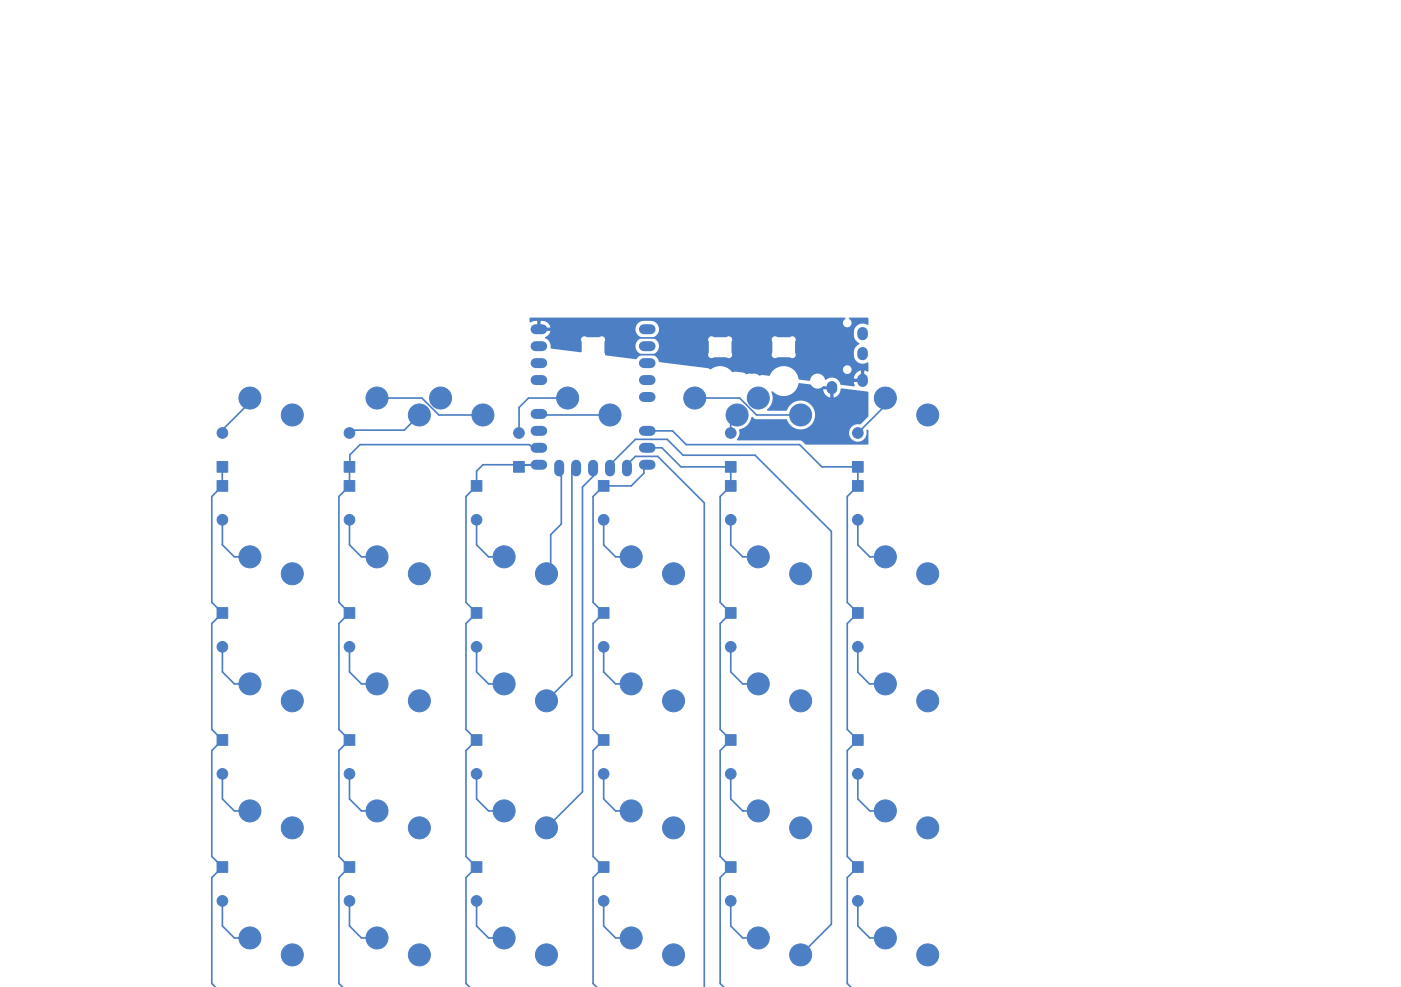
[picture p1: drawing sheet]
<svg xmlns="http://www.w3.org/2000/svg" width="210mm" height="148mm" viewBox="0 0 210 148" stroke-linecap="round" stroke-linejoin="round" font-family="sans-serif">
<g fill="none" stroke="#4d7fc4" stroke-width="1.5">
<path d="M80.3 49.4h1M80.3 51.9h1M80.3 54.5h1M80.3 57h1M96.5 49.4h1M96.5 51.9h1M96.5 54.5h1M96.5 57h1M96.5 59.5h1M80.3 64.6h1M80.3 67.2h1M80.3 69.7h1"/>
<path d="M80.3 62.1h1M83.8 69.7v1M86.4 69.7v1M88.9 69.7v1M91.4 69.7v1M94 69.7v1M96.5 64.6h1M96.5 67.2h1M96.5 69.7h1"/>
</g>
<g fill="#4d7fc4" stroke="#4d7fc4" stroke-width=".15">
<path d="M89.7 72.1h1.6v1.6h-1.6z"/>
<path d="M108.7 91.1h1.6v1.6h-1.6z"/>
<path d="M70.6 72.1h1.6v1.6h-1.6z"/>
<path d="M89.7 110.2h1.6v1.6h-1.6z"/>
<path d="M70.6 110.2h1.6v1.6h-1.6z"/>
<path d="M108.7 110.2h1.6v1.6h-1.6z"/>
<path d="M127.8 91.1h1.6v1.6h-1.6z"/>
<path d="M32.5 69.2h1.6v1.6h-1.6z"/>
<path d="M51.6 91.1h1.6v1.6h-1.6z"/>
<path d="M51.6 72.1h1.6v1.6h-1.6z"/>
<path d="M70.6 129.2h1.6v1.6h-1.6z"/>
<path d="M51.6 129.2h1.6v1.6h-1.6z"/>
<path d="M127.8 72.1h1.6v1.6h-1.6z"/>
<path d="M108.7 72.1h1.6v1.6h-1.6z"/>
<path d="M108.7 129.2h1.6v1.6h-1.6z"/>
<path d="M108.7 69.2h1.6v1.6h-1.6z"/>
<path d="M89.7 129.2h1.6v1.6h-1.6z"/>
<path d="M51.6 110.2h1.6v1.6h-1.6z"/>
<path d="M70.6 91.1h1.6v1.6h-1.6z"/>
<path d="M51.6 69.2h1.6v1.6h-1.6z"/>
<path d="M32.5 129.2h1.6v1.6h-1.6z"/>
<path d="M127.8 110.2h1.6v1.6h-1.6z"/>
<path d="M127.8 129.2h1.6v1.6h-1.6z"/>
<path d="M32.5 72.1h1.6v1.6h-1.6z"/>
<path d="M77 69.2h1.6v1.6h-1.6z"/>
<path d="M32.5 91.1h1.6v1.6h-1.6z"/>
<path d="M127.8 69.2h1.6v1.6h-1.6z"/>
<path d="M89.7 91.1h1.6v1.6h-1.6z"/>
<path d="M32.5 110.2h1.6v1.6h-1.6z"/>
<circle cx="90.5" cy="77.9" r=".8"/>
<circle cx="109.5" cy="97" r=".8"/>
<circle cx="71.4" cy="77.9" r=".8"/>
<circle cx="90.5" cy="116" r=".8"/>
<circle cx="71.4" cy="116" r=".8"/>
<circle cx="109.5" cy="116" r=".8"/>
<circle cx="128.6" cy="97" r=".8"/>
<circle cx="33.3" cy="64.9" r=".8"/>
<circle cx="52.4" cy="97" r=".8"/>
<circle cx="52.4" cy="77.9" r=".8"/>
<circle cx="71.4" cy="135.1" r=".8"/>
<circle cx="52.4" cy="135.1" r=".8"/>
<circle cx="128.6" cy="77.9" r=".8"/>
<circle cx="109.5" cy="77.9" r=".8"/>
<circle cx="109.5" cy="135.1" r=".8"/>
<circle cx="109.5" cy="64.9" r=".8"/>
<circle cx="90.5" cy="135.1" r=".8"/>
<circle cx="52.4" cy="116" r=".8"/>
<circle cx="71.4" cy="97" r=".8"/>
<circle cx="52.4" cy="64.9" r=".8"/>
<circle cx="33.3" cy="135.1" r=".8"/>
<circle cx="128.6" cy="116" r=".8"/>
<circle cx="128.6" cy="135.1" r=".8"/>
<circle cx="33.3" cy="77.9" r=".8"/>
<circle cx="77.8" cy="64.9" r=".8"/>
<circle cx="33.3" cy="97" r=".8"/>
<circle cx="128.6" cy="64.9" r=".8"/>
<circle cx="90.5" cy="97" r=".8"/>
<circle cx="33.3" cy="116" r=".8"/>
<circle cx="75.6" cy="83.5" r="1.65"/>
<circle cx="81.9" cy="86" r="1.65"/>
<circle cx="75.6" cy="102.6" r="1.65"/>
<circle cx="81.9" cy="105.1" r="1.65"/>
<circle cx="113.7" cy="59.7" r="1.65"/>
<circle cx="120" cy="62.2" r="1.65"/>
<circle cx="37.5" cy="102.6" r="1.65"/>
<circle cx="43.8" cy="105.1" r="1.65"/>
<circle cx="94.6" cy="83.5" r="1.65"/>
<circle cx="101" cy="86" r="1.65"/>
<circle cx="66" cy="59.7" r="1.65"/>
<circle cx="72.4" cy="62.2" r="1.65"/>
<circle cx="94.6" cy="121.6" r="1.65"/>
<circle cx="101" cy="124.1" r="1.65"/>
<circle cx="56.5" cy="102.6" r="1.65"/>
<circle cx="62.9" cy="105.1" r="1.65"/>
<circle cx="132.7" cy="83.5" r="1.65"/>
<circle cx="139.1" cy="86" r="1.65"/>
<circle cx="37.5" cy="140.7" r="1.65"/>
<circle cx="43.8" cy="143.2" r="1.65"/>
<circle cx="94.6" cy="140.7" r="1.65"/>
<circle cx="101" cy="143.2" r="1.65"/>
<circle cx="113.7" cy="102.6" r="1.65"/>
<circle cx="120" cy="105.1" r="1.65"/>
<circle cx="56.5" cy="140.7" r="1.65"/>
<circle cx="62.9" cy="143.2" r="1.65"/>
<circle cx="132.7" cy="140.7" r="1.65"/>
<circle cx="139.1" cy="143.2" r="1.65"/>
<circle cx="132.7" cy="102.6" r="1.65"/>
<circle cx="139.1" cy="105.1" r="1.65"/>
<circle cx="85.1" cy="59.7" r="1.65"/>
<circle cx="91.4" cy="62.2" r="1.65"/>
<circle cx="56.5" cy="83.5" r="1.65"/>
<circle cx="62.9" cy="86" r="1.65"/>
<circle cx="113.7" cy="83.5" r="1.65"/>
<circle cx="120" cy="86" r="1.65"/>
<circle cx="104.1" cy="59.7" r="1.65"/>
<circle cx="110.5" cy="62.2" r="1.65"/>
<circle cx="37.5" cy="59.7" r="1.65"/>
<circle cx="43.8" cy="62.2" r="1.65"/>
<circle cx="113.7" cy="121.6" r="1.65"/>
<circle cx="120" cy="124.1" r="1.65"/>
<circle cx="94.6" cy="102.6" r="1.65"/>
<circle cx="101" cy="105.1" r="1.65"/>
<circle cx="37.5" cy="83.5" r="1.65"/>
<circle cx="43.8" cy="86" r="1.65"/>
<circle cx="56.5" cy="59.7" r="1.65"/>
<circle cx="62.9" cy="62.2" r="1.65"/>
<circle cx="75.6" cy="121.6" r="1.65"/>
<circle cx="81.9" cy="124.1" r="1.65"/>
<circle cx="56.5" cy="121.6" r="1.65"/>
<circle cx="62.9" cy="124.1" r="1.65"/>
<circle cx="75.6" cy="140.7" r="1.65"/>
<circle cx="81.9" cy="143.2" r="1.65"/>
<circle cx="37.5" cy="121.6" r="1.65"/>
<circle cx="43.8" cy="124.1" r="1.65"/>
<circle cx="113.7" cy="140.7" r="1.65"/>
<circle cx="120" cy="143.2" r="1.65"/>
<circle cx="132.7" cy="121.6" r="1.65"/>
<circle cx="139.1" cy="124.1" r="1.65"/>
<circle cx="132.7" cy="59.7" r="1.65"/>
<circle cx="139.1" cy="62.2" r="1.65"/>
</g>
<path d="M124.7 57.9v.4M129.3 49.8v.4M129.3 52.8v.4M129.3 56.8v.4" fill="none" stroke="#4d7fc4" stroke-width="1.6"/>
<g fill="none" stroke="#4d7fc4" stroke-width=".25">
<path d="M56.5 59.7h6.7l2.6 2.5h6.6M85.1 59.7h-5.9l-1.4 1.4v3.6M94.3 50.7h5.6M94.5 53.2h5.5M104.1 59.7h6.8l2.5 2.5h6.6M33.3 69.6v3.2M33.3 72.9l-1.6 1.6v15.8l1.6 1.6-1.6 1.6v15.9l1.6 1.6-1.6 1.6v15.8l1.6 1.6-1.6 1.6v15.9l.6 .6M33.3 77.9v3.8l1.8 1.8h2.4M37.5 60.3l-4.2 4.2M52.4 69.6v3.3l-1.6 1.6v15.8l1.6 1.6-1.6 1.6v15.9l1.6 1.6-1.6 1.6v15.8l1.6 1.6-1.6 1.6v15.9l.6 .6M52.4 77.9v3.8l1.8 1.8h2.3M62.9 62.2l-2.3 2.3h-8.2"/>
<path d="M71.4 77.9v3.8l1.8 1.8h2.4M77.8 69.7h3.4M79.9 67.2l-.5-.5h-25.4l-1.6 1.5v1.4M81.3 69.7h-8.9l-1 .9v2.3l-1.6 1.6v15.8l1.6 1.6-1.6 1.6v15.9l1.6 1.6-1.6 1.6v15.8l1.6 1.6-1.6 1.6v15.9l.6 .6M81.4 62.2h10M83.8 71.1l.3 .3v7.2l-1.6 1.6v5.2M86.4 69.7l-.7 .6v31l-3.8 3.8M88.9 69.7v1.7l-1.6 1.6v45.7l-5.4 5.4M90.5 77.9v3.8l1.8 1.8h2.3M91.4 69.7l3.8-3.8h4.8l2.4 2.4h10.8l11.4 11.4v58.9l-4.6 4.6M94 69.7l1.2-1.3h3.4l7 7v72.7M96.5 69.7v1.3l-1.9 1.9h-4.1l-1.6 1.6v15.8l1.6 1.6-1.6 1.6v15.9l1.6 1.6-1.6 1.6v15.8l1.6 1.6-1.6 1.6v15.9l.6 .6"/>
<path d="M96.5 64.6h4.3l2.1 2.1h17l3.3 3.3h5.4v2.9l-1.6 1.6v15.8l1.6 1.6-1.6 1.6v15.9l1.6 1.6-1.6 1.6v15.8l1.6 1.6-1.6 1.6v15.9l.6 .6M96.5 67.2h2.7l2.9 2.8h7.4v2.9l-1.6 1.6v15.8l1.6 1.6-1.6 1.6v15.9l1.6 1.6-1.6 1.6v15.8l1.6 1.6-1.6 1.6v15.9l.6 .6M109.5 63.2v1.7M109.5 77.9v3.8l1.8 1.8h2.4M128.6 77.9v3.8l1.8 1.8h2.3M132.7 60.8l-4.1 4.1M33.3 97v3.8l1.8 1.8h2.4M52.4 97v3.8l1.8 1.8h2.3M71.4 97v3.8l1.8 1.8h2.4M90.5 97v3.8l1.8 1.8h2.3M109.5 97v3.8l1.8 1.8h2.4M128.6 97v3.8l1.7 1.8h2.4"/>
<path d="M33.3 116v3.8l1.8 1.8h2.4M52.4 116v3.8l1.8 1.8h2.3M71.4 116v3.8l1.8 1.8h2.4M90.5 116v3.8l1.8 1.8h2.3M109.5 116v3.8l1.8 1.8h2.4M128.6 116v3.8l1.8 1.8h2.3M33.3 135.1v3.8l1.8 1.8h2.4M52.4 135.1v3.8l1.8 1.8h2.3M71.4 135.1v3.8l1.8 1.8h2.4M90.5 135.1v3.8l1.8 1.8h2.3M109.5 135.1v3.8l1.8 1.8h2.4M128.6 135.1v3.8l1.8 1.8h2.3"/>
</g>
<g fill="#4d7fc4">
<path d="M79.4 47.7l47.3-.1v.2l-.1 .2a.66 .66 0 0 0 0 .9 .66 .66 0 0 0 1-.2 .66 .66 0 0 0-.3-.9l.1-.2h2.7l.1 1-.2 .1a1.32 1.32 0 0 0-2 1.1v.7a1.65 1.65 0 0 0 .8 1v.1a1.28 1.28 0 0 0-.8 1.2 1.45 1.45 0 0 0 .7 1.6 1.58 1.58 0 0 0 1.4-.1l.1 1.4h-.2l-.5-.1v.8l-.4-.1v-.7h-.2a1.29 1.29 0 0 0-.9 1.2h.7l.1 .1v.4h-.8l.1 .5-.1 .1-2-.2a1.39 1.39 0 0 0-2.3-.7 1.2 1.2 0 0 0-1.2-1 1.2 1.2 0 0 0-1.1 1.1l-1.7-.2a2.25 2.25 0 0 0-.8-1.5h7.4l.1 .2a.66 .66 0 0 0 1 .4 .66 .66 0 0 0-.1-1.1 .66 .66 0 0 0-1 .5l-7.5-.1a2.27 2.27 0 0 0-3.4 1l-1.1-.1-.4 .1a3.6 3.6 0 0 0-2.1-.2l-.4-.2-1.1-.2-.6 .1a2.29 2.29 0 0 0-3.2-.4l-.4-.2-7.2-.9-.1-.1a1.43 1.43 0 0 0-.8-1h8.1l.2 .3 .3 .2 .6-.1h1.5l.5 .1 .4-.2 .2-.3h5.9l.1 .3 .3 .2 .6-.1h1.6l.5 .1 .3-.1 .2-.3-.1-1.9 .1-.5-.1-.3-.4-.2-.5 .2-2.4-.1-.2 .4 .1 .5v1.4l-.1 .4h-5.9l-.1-.4v-2l-.2-.3-.3-.1-.5 .2h-1.5l-.5-.2-.3 .1-.3 .4 .1 .5v1.4l-.1 .4h-8.1v-.1a1.34 1.34 0 0 0 .8-1.2 1.34 1.34 0 0 0-.9-1.3l.1-.1a1.26 1.26 0 0 0 .8-1.3 1.26 1.26 0 0 0-1.2-1.1h-1.2a1.31 1.31 0 0 0-1.1 1.1 1.31 1.31 0 0 0 .8 1.4l-.1 .2a1.33 1.33 0 0 0-.7 1.2 1.33 1.33 0 0 0 .8 1.2l-.8 .7-4.6-.6-.1-.5 .1-2-.2-.3-.2-.1-.6 .2h-1.6l-.5-.2-.3 .1-.2 .4 .1 .5-.1 1.4-4.5-.5-.1-.2a1.46 1.46 0 0 0-.8-1.5l.6-.4 .2-.6h-.7v-.4l.7-.1a1.28 1.28 0 0 0-1.5-1v.8l-.2 .3v.3a.13 .13 0 0 1-.1 .1 .13 .13 0 0 1-.2-.1v-1.4h-.4l-.7 .2z"/>
<path d="M115.7 58.7a2.36 2.36 0 0 0 2.4 .6 2.36 2.36 0 0 0 1.7-1.9l1.7 .3a1.21 1.21 0 0 0 1.9 .2l.8 .1v.3l-.1 .1h-.7a1.29 1.29 0 0 0 1.1 1.2v-.7l.1-.1h.3v.8a1.49 1.49 0 0 0 1.2-1.4l4.1 .6v3.6l-1.2 1.2a1.34 1.34 0 0 0-1.7 1.2 1.34 1.34 0 0 0 1.4 1.4 1.34 1.34 0 0 0 1.2-1.7l.1-.1 .2 .1v2.1l-.1 .1h-9.3l-.6-.5-.3-.2h-9.3l-.1-.2a1.51 1.51 0 0 0 .3-1.4 2.39 2.39 0 0 0 1.9-1.9l.7 .4h4.5a2.17 2.17 0 0 0 3.4 1.1 2.17 2.17 0 0 0 0-3.5 2.17 2.17 0 0 0-3.4 1.1h-2.8l-.1-.1a2.46 2.46 0 0 0 .7-2.8z"/>
</g>
</svg>
